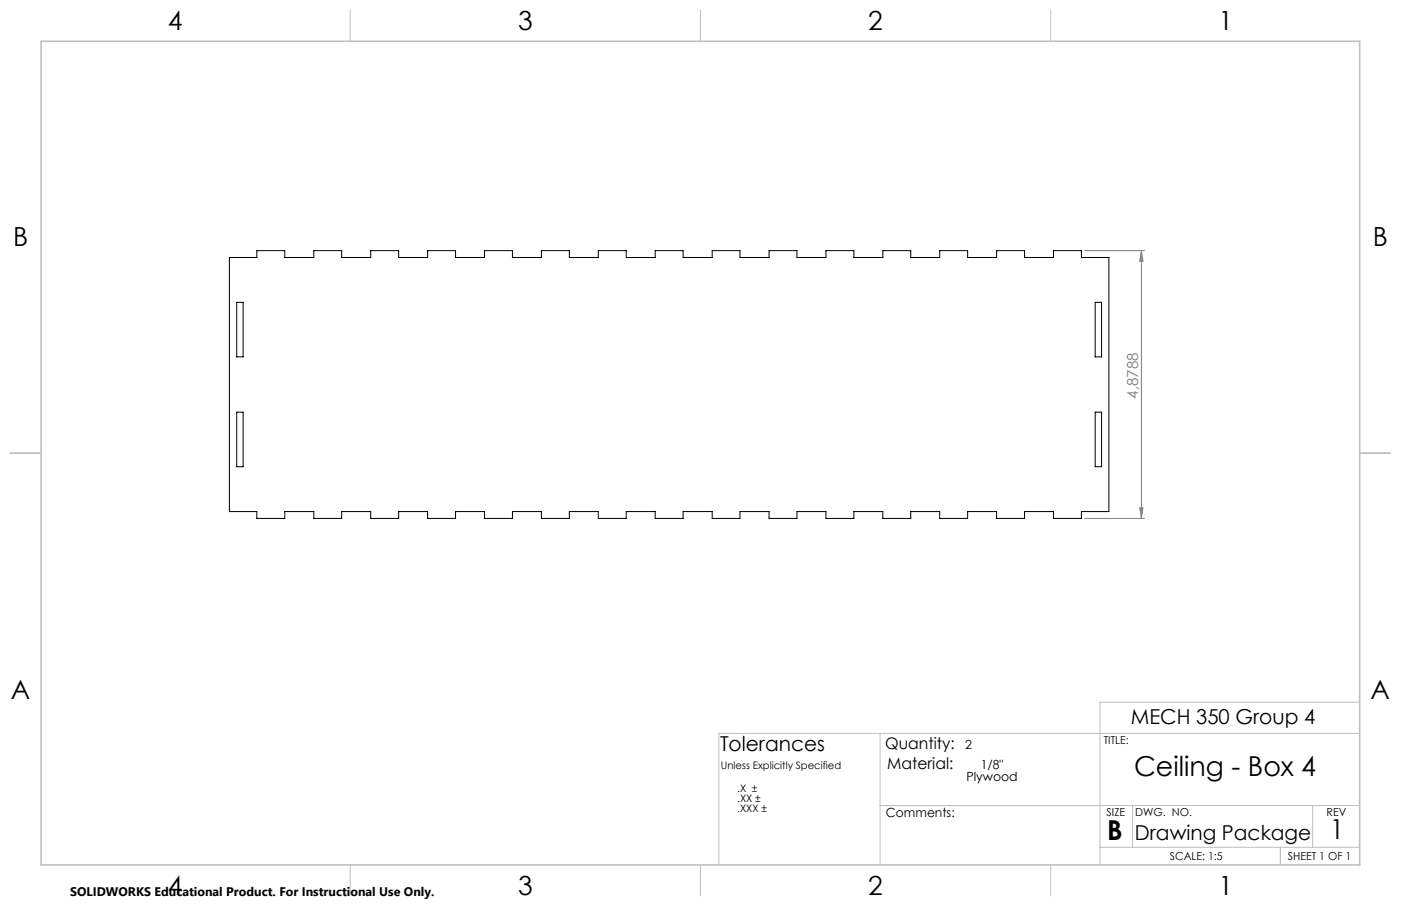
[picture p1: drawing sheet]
<svg xmlns="http://www.w3.org/2000/svg" width="432mm" height="279mm" viewBox="0 0 432 279" stroke-linecap="round" stroke-linejoin="round" font-family="sans-serif">
<defs><g id="words">
<g font-size="8.5">
<text x="349.5" y="239.3">Ceiling - Box 4</text>
<text x="341.3" y="259">B</text>
<text x="410" y="258.9">1</text>
</g>
<g font-size="8.1">
<text x="51.7" y="9.3">4</text>
<text x="159.7" y="9.3">3</text>
<text x="267.6" y="9.3">2</text>
<text x="375.6" y="9.3">1</text>
<text x="4" y="76">B</text>
<text x="423.1" y="76">B</text>
<text x="3.3" y="215.7">A</text>
<text x="422.4" y="215.7">A</text>
<text x="51.7" y="276">4</text>
<text x="159.7" y="276">3</text>
<text x="267.6" y="276">2</text>
<text x="375.6" y="276">1</text>
</g>
<g font-size="6.3">
<text x="348.5" y="223.4">MECH 350 Group 4</text>
<text x="221.9" y="231.8">Tolerances</text>
<text x="349.8" y="259">Drawing Package</text>
</g>
<g font-size="4.9">
<text x="272.8" y="230.9">Quantity:</text>
<text x="273.5" y="237">Material:</text>
</g>
<text font-size="4.7" fill="#808080" x="350.8" y="123" transform="rotate(-90 350.8 123)">4,8788</text>
<g font-size="3.9">
<text x="297.4" y="230.9">2</text>
<text x="302.3" y="237">1/8&quot;</text>
<text x="297.9" y="240.9">Plywood</text>
<text x="273" y="251.9">Comments:</text>
</g>
<text font-size="3.8" x="21.6" y="276.3">SOLIDWORKS Educational Product. For Instructional Use Only.</text>
<g font-size="3.4">
<text x="340.2" y="229.5">TITLE:</text>
<text x="341.1" y="251.6">SIZE</text>
<text x="349.9" y="251.6">DWG. NO.</text>
<text x="408.9" y="251.7">REV</text>
<text x="360.5" y="265.2">SCALE: 1:5</text>
<text x="396.9" y="265.2">SHEET 1 OF 1</text>
</g>
<g font-size="3.2">
<text x="222.2" y="237">Unless Explicitly Specified</text>
<text x="227.2" y="244.1">.X ±</text>
<text x="227.2" y="247.3">.XX ±</text>
<text x="227.2" y="250.4">.XXX ±</text>
</g>
</g></defs>
<path d="M334.3 77.3h18.5M351.8 77.3l.5 3.3h-1zM351.8 77.3v82.6M334.3 159.9h18.5M351.3 156.6h1l-.5 3.3z" fill="none" stroke="#808080" stroke-width=".31"/>
<g fill="none" stroke="#c0c0c0" stroke-width=".31">
<path d="M108 3.2v9.5M215.9 3.2v9.5M323.8 3.2v9.5M3.1 139.7h9.6M419.1 139.7h9.5M419.1 216.6h-80.1v50.1M271.3 226.2v40.5M419.1 226.2h-197.5v40.5M271.3 248.4h147.8M349.1 248.4v12.9M404.6 248.4v12.9M108 266.7v9.6"/>
<path d="M215.9 266.7v9.6M323.8 266.7v9.6M339 261.3h80.1M394.6 261.3v5.4"/>
</g>
<path d="M12.7 12.7h406.4v254h-406.4z" fill="none" stroke="#c0c0c0" stroke-width=".5"/>
<path d="M351.8 77.3l.5 3.3h-1zM351.3 156.6h1l-.5 3.3z" fill="#808080"/>
<path d="M70.7 79.4h8.5v-2.1h8.6v2.1h8.9v-2.1h8.6v2.1h9v-2.1h8.6v2.1h8.9v-2.1h8.6v2.1h8.9v-2.1h8.6v2.1h9v-2.1h8.6v2.1h8.9v-2.1h8.6v2.1h8.9v-2.1h8.6v2.1h9v-2.1h8.6v2.1h8.9v-2.1h8.6v2.1h9v-2.1h8.6v2.1h8.9v-2.1h8.6v2.1h8.9v-2.1h8.6v2.1h9v-2.1h8.6v2.1h8.9v-2.1h8.6v2.1h8.5v78.4h-8.5v2.1h-8.6v-2.1h-8.9v2.1h-8.6v-2.1h-9v2.1h-8.6v-2.1h-8.9v2.1h-8.6v-2.1h-8.9v2.1h-8.6v-2.1h-9v2.1h-8.6v-2.1h-8.9v2.1h-8.6v-2.1h-9v2.1h-8.6v-2.1h-8.9v2.1h-8.6v-2.1h-8.9v2.1h-8.6v-2.1h-9v2.1h-8.6v-2.1h-8.9v2.1h-8.6v-2.1h-8.9v2.1h-8.6v-2.1h-9v2.1h-8.6v-2.1h-8.9v2.1h-8.6v-2.1h-8.5zM73 93.2h1.9v16.9h-1.9zM337.5 93.2h2v16.9h-2zM73 127.1h1.9v16.8h-1.9zM337.5 127.1h2v16.8h-2z" fill="none" stroke="#000" stroke-width=".31"/>
<use href="#words"/>
</svg>
